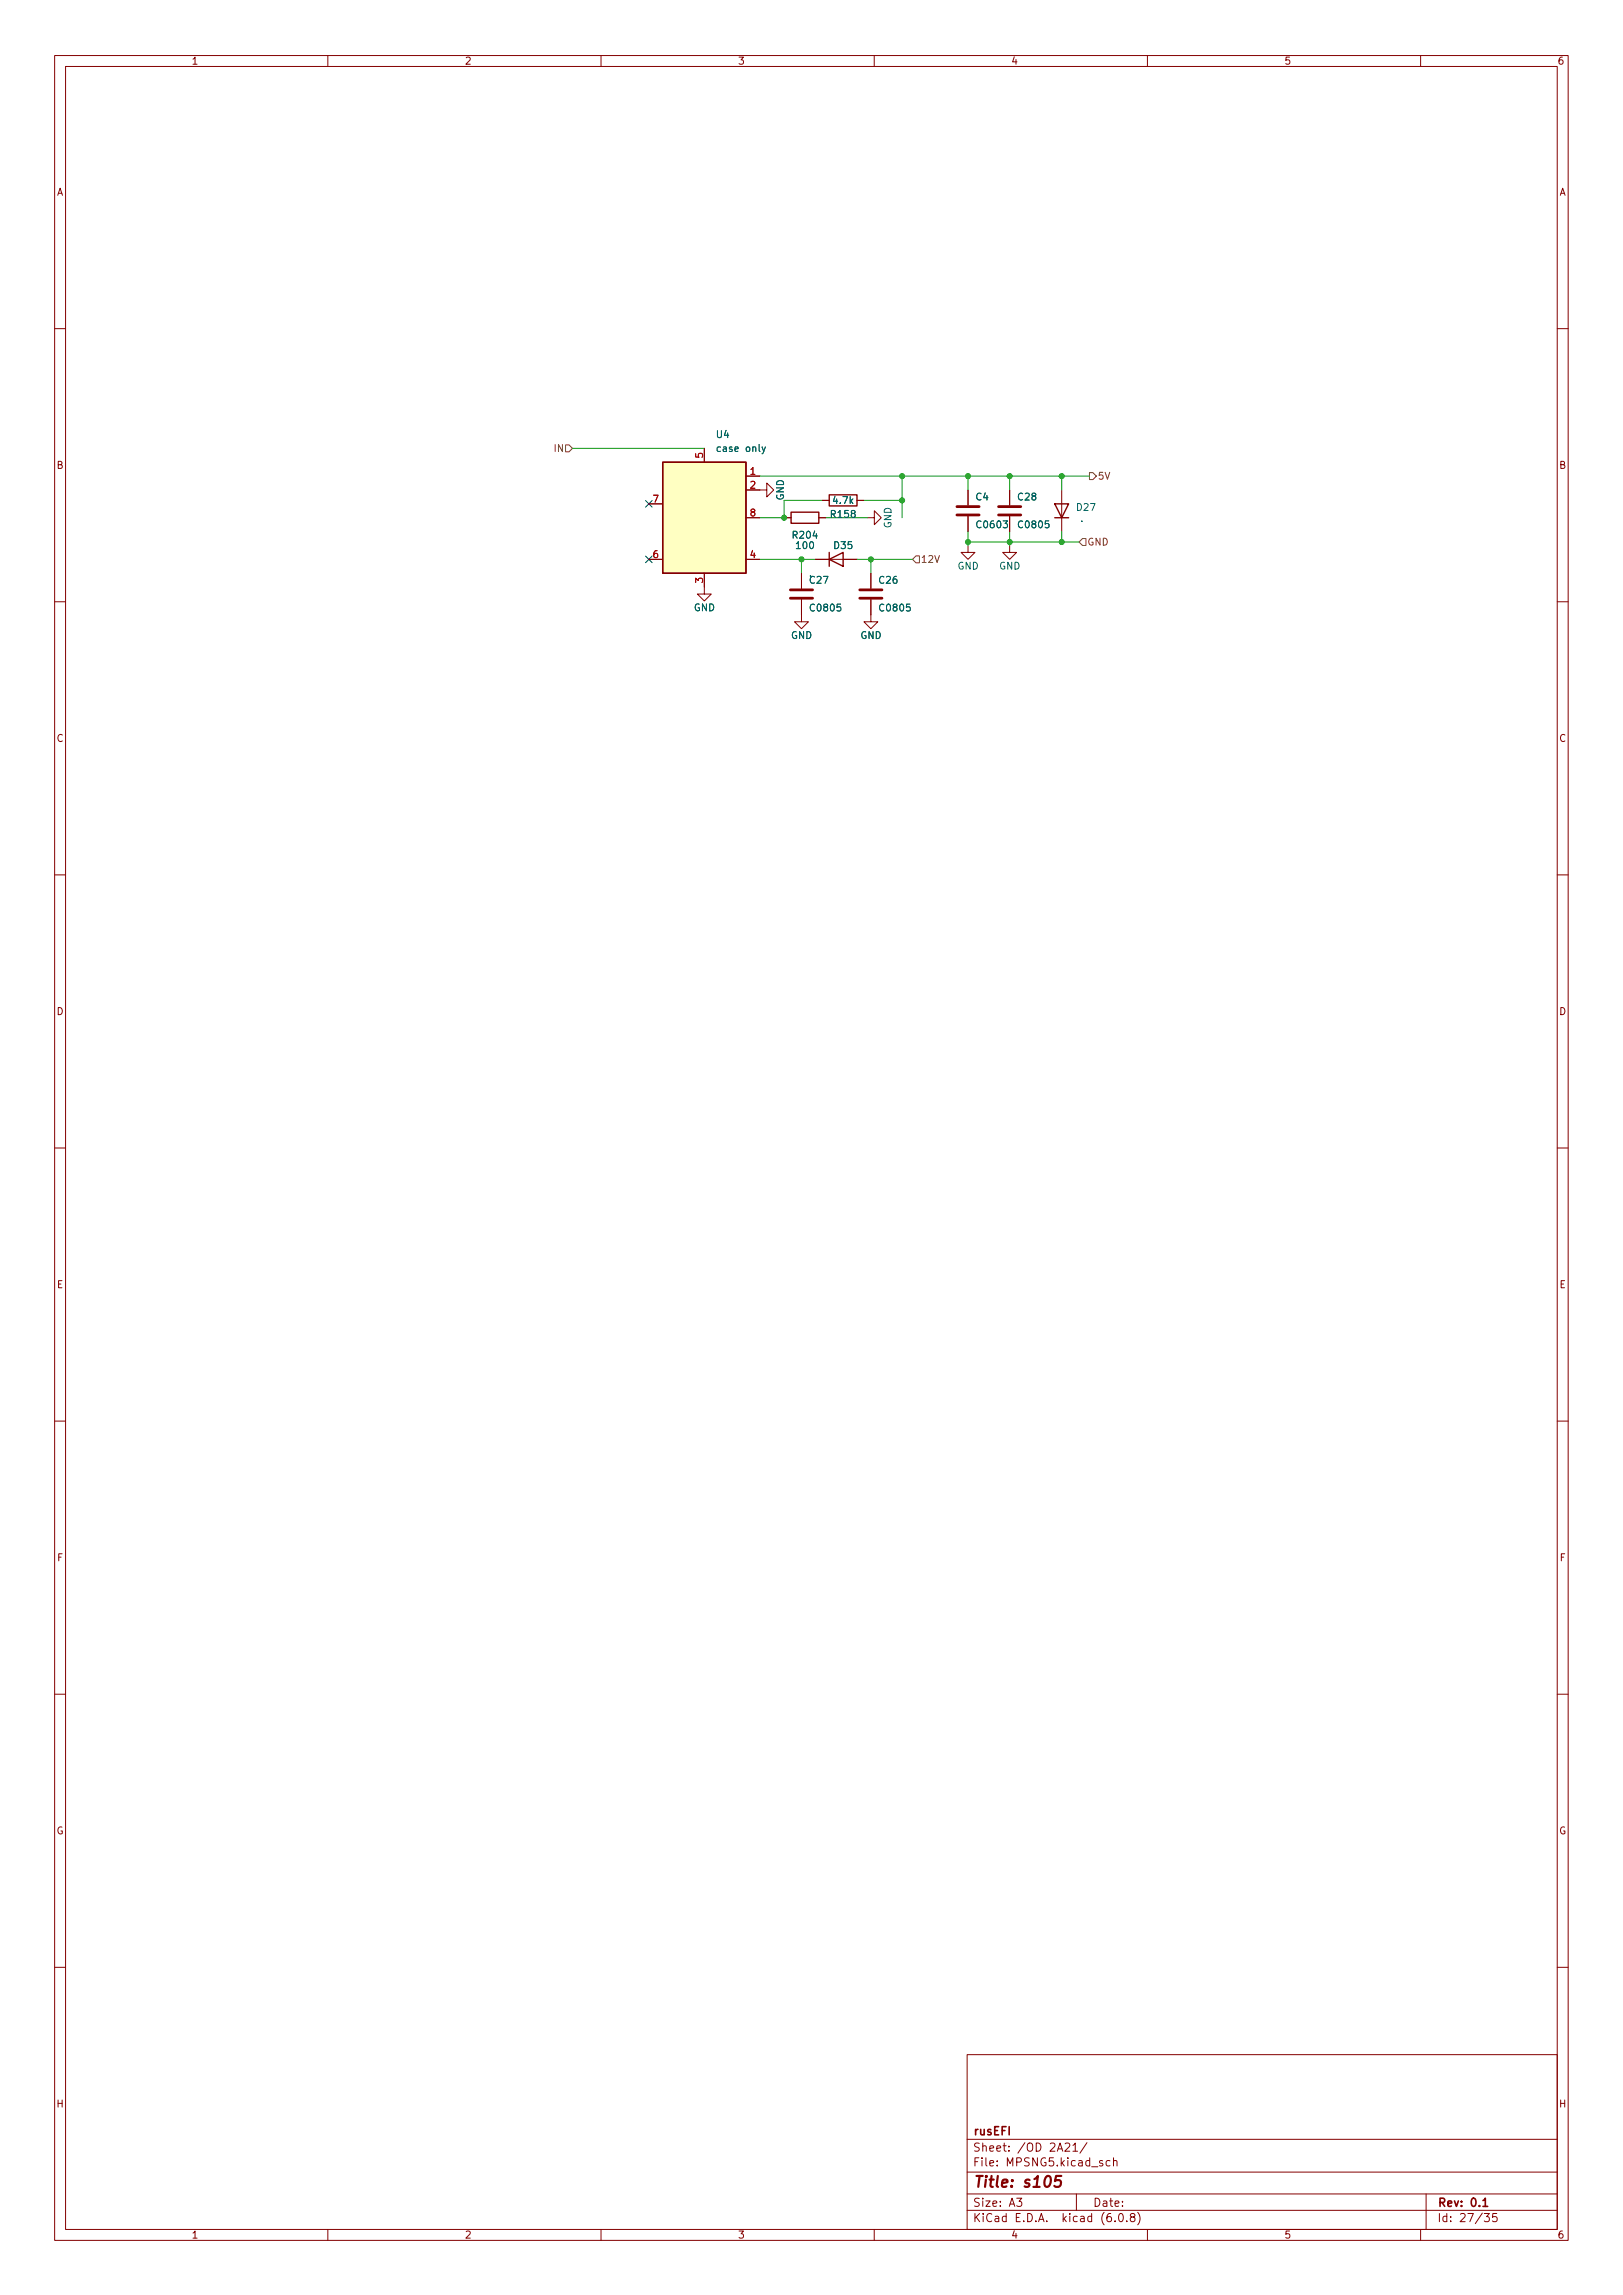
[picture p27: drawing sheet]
<svg xmlns="http://www.w3.org/2000/svg" width="297mm" height="420mm" viewBox="0 0 297 420" stroke-linecap="round" stroke-linejoin="round" font-family="sans-serif">
<defs><g id="words">
<text font-size="2.8" fill="#840000" x="178" y="400.5">Title: s105</text>
<g font-size="2.1" fill="#840000">
<text x="178" y="393.9">Sheet: /OD 2A21/</text>
<text x="178" y="390.9">rusEFI</text>
<text x="178" y="396.6">File: MPSNG5.kicad_sch</text>
<text x="178" y="406.8">KiCad E.D.A. kicad (6.0.8)</text>
<text x="178" y="404">Size: A3</text>
<text x="200" y="404">Date:</text>
<text x="263" y="404">Rev: 0.1</text>
<text x="263" y="406.8">Id: 27/35</text>
</g>
<g font-size="1.8" fill="#840000">
<text x="35" y="11.8">1</text>
<text x="85" y="11.8">2</text>
<text x="135" y="11.8">3</text>
<text x="185" y="11.8">4</text>
<text x="235" y="11.8">5</text>
<text x="285" y="11.8">6</text>
<text x="10.3" y="35.8">A</text>
<text x="285.3" y="35.8">A</text>
<text x="10.3" y="85.8">B</text>
<text x="285.3" y="85.8">B</text>
<text x="10.3" y="135.8">C</text>
<text x="285.3" y="135.8">C</text>
<text x="10.3" y="185.8">D</text>
<text x="285.3" y="185.8">D</text>
<text x="10.4" y="235.8">E</text>
<text x="285.4" y="235.8">E</text>
<text x="10.4" y="285.8">F</text>
<text x="285.5" y="285.8">F</text>
<text x="10.3" y="335.8">G</text>
<text x="285.3" y="335.8">G</text>
<text x="10.3" y="385.8">H</text>
<text x="285.3" y="385.8">H</text>
<text x="35" y="409.8">1</text>
<text x="85" y="409.8">2</text>
<text x="135" y="409.8">3</text>
<text x="185" y="409.8">4</text>
<text x="235" y="409.8">5</text>
<text x="285" y="409.8">6</text>
</g>
<g font-size="1.8" fill="#725600">
<text x="101.5" y="82.7">IN</text>
<text x="200.9" y="87.8">5V</text>
<text x="198.9" y="99.9">GND</text>
<text x="168.5" y="103">12V</text>
</g>
<g font-size="1.8" fill="#a90000">
<text x="128.7" y="83.8" transform="rotate(-90 128.7 83.8)">5</text>
<text x="137.3" y="86.9">1</text>
<text x="137.3" y="89.5">2</text>
<text x="119.5" y="92">7</text>
<text x="137.3" y="94.5">8</text>
<text x="119.5" y="102.2">6</text>
<text x="128.7" y="106.7" transform="rotate(-90 128.7 106.7)">3</text>
<text x="137.3" y="102.2">4</text>
</g>
<g font-size="1.8" fill="#006464">
<text x="131.1" y="80.2">U4</text>
<text x="131.6" y="82.7">case only</text>
<text x="143.5" y="91.6" transform="rotate(-90 143.5 91.6)">GND</text>
<text x="152.2" y="94.8">R158</text>
<text x="152.6" y="92.2">4.7k</text>
<text x="178.6" y="91.6">C4</text>
<text x="186.4" y="91.6">C28</text>
<text x="197.1" y="93.5">D27</text>
<text x="198.1" y="95.7" transform="rotate(-90 198.1 95.7)">.</text>
<text x="145.2" y="98.6">R204</text>
<text x="145.8" y="100.5">100</text>
<text x="152.7" y="100.5">D35</text>
<text x="163.1" y="96.7" transform="rotate(-90 163.1 96.7)">GND</text>
<text x="179" y="96.7">C0603</text>
<text x="186.6" y="96.7">C0805</text>
<text x="148.1" y="105.6">.</text>
<text x="148.3" y="106.8">C27</text>
<text x="161" y="106.8">C26</text>
<text x="175.2" y="104.3">GND</text>
<text x="182.8" y="104.3">GND</text>
<text x="127" y="111.9">GND</text>
<text x="148.5" y="111.9">C0805</text>
<text x="161.2" y="111.9">C0805</text>
<text x="144.7" y="117">GND</text>
<text x="157.4" y="117">GND</text>
</g>
</g></defs>
<g fill="none" stroke="#840000" stroke-width=".18">
<path d="M10 10.2h277v400h-277zM12 12.2h273v396h-273zM60 10.2v2M110 10.2v2M160 10.2v2M210 10.2v2M260 10.2v2M10 60.2h2M285 60.2h2M118.7 92.2h2.6M128.9 82.1v2.5M136.5 89.7h3.8v-1.3l1.3 1.3-1.3 1.3v-1.3"/>
<path d="M136.5 87.2h2.6M136.5 94.8h2.6M143.5 94.8h1.3M149.9 94.8h1.2M150.5 91.6h1.3M156.8 91.6h1.3M158.7 94.8h1.3v-1.3l1.3 1.3-1.3 1.3v-1.3M177.2 99.9v1.2h1.2l-1.2 1.3-1.3-1.3h1.3M177.2 89.7v2.8M177.2 94.5v2.8M184.8 99.9v1.2h1.3l-1.3 1.3-1.3-1.3h1.3M184.8 89.7v2.8"/>
<path d="M184.8 94.5v2.8M194.3 89.7v7.6M10 110.2h2M118.7 102.4h2.6M128.9 104.9v3.9h1.3l-1.3 1.2-1.3-1.2h1.3M136.5 102.4h2.6M146.7 109.8v4h1.3l-1.3 1.3-1.3-1.3h1.3M146.7 104.9v2.8M149.2 102.4h7.6M159.4 109.8v4h1.3l-1.3 1.3-1.3-1.3h1.3M159.4 104.9v2.8M285 110.2h2"/>
<path d="M10 160.2h2M285 160.2h2M10 210.2h2M285 210.2h2M10 260.2h2M285 260.2h2M10 310.2h2M285 310.2h2M10 360.2h2M177 376.2h108v32h-108zM285 360.2h2M177 397.7h108"/>
<path d="M177 391.7h108M194.9 392.5l.6-.2 .2 .2 .1 .3-.9 1h.9M196.4 392.8l.4-.5v1.5M196.4 393.8h.8M198.9 392.3l-1.3 1.9M201.8 395.6l-.4-.1-.2 .3 .1 .2 .5 .1v.4h-.6M203.1 395.6l-.4-.1-.3 .3v.5l.2 .2h.5M203.8 395.7l.2-.2 .4 .1v.9M203.8 395v1.5M60 408.2v2M110 408.2v2M160 408.2v2"/>
<path d="M177 404.7h108M177 401.7h108M186.1 402.4h.9l-.5 .6 .4 .2v.6l-.2 .1h-.4l-.2-.1M197 401.7v3M204.1 406.6v.1M204.9 405.3l.2-.1a.8 .8 0 0 1 .5 .8 .8 .8 0 0 1-.5 .7 1 1 0 0 1-.2-1.4zM206.2 406.6v.1M207.1 405.9l-.2-.3v-.2l.2-.2 .5 .1 .1 .2-.1 .2-.6 .3-.1 .2v.4l.2 .1h.5l.1-.2-.1-.5-.2-.1M208.2 405a1.72 1.72 0 0 1 0 2.3M210 408.2v2M260 408.2v2M261 401.7v6.5"/>
<path d="M271.7 405.2h.9l-.5 .6 .4 .2v.6l-.2 .1h-.4l-.2-.1M273.9 405.2h-.7l-.1 .8 .3-.2 .5 .1 .1 .2-.1 .5-.2 .1-.6-.1"/>
</g>
<path d="M271.4 402.9l.4-.5v1.5M271.4 403.9h.9" fill="none" stroke="#840000" stroke-width=".3"/>
<path d="M194.2 398.4h-.9l-.2 .9 .3-.2 .6 .1 .2 .3-.2 .7-.3 .2h-.5l-.2-.2" fill="none" stroke="#840000" stroke-width=".4"/>
<path d="M175.1 94.3h4.1M175.1 92.8h4.1M182.8 94.3h4M182.8 92.8h4M144.7 109.5h4M144.7 108h4M157.4 109.5h4M157.4 108h4" fill="none" stroke="#840000" stroke-width=".51"/>
<path d="M121.3 84.6h15.2v20.3h-15.2zM144.8 93.8h5.1v2h-5.1zM151.8 90.6h5v2h-5zM193 92.2h2.6l-1.3 2.6zM193 94.8h2.6M151.8 102.4l2.5-1.3v2.6zM151.8 101.1v2.6" fill="none" stroke="#840000" stroke-width=".25"/>
<path d="M121.3 84.6h15.2v20.3h-15.2z" fill="#ffffc2" stroke="#ffffc2" stroke-width=".18"/>
<path d="M139.5 81.8l.3 .9M140.1 81.8l-.4 1.2-.2 .1" fill="none" stroke="#006464" stroke-width=".18"/>
<path d="M103.5 81.4h.6l.7 .7-.7 .6h-.6zM198.1 98.6h.7v1.3h-.7l-.6-.7zM199.4 86.5h.6l.7 .7-.7 .6h-.6zM167.6 101.8h.7v1.2h-.7l-.6-.6z" fill="none" stroke="#725600" stroke-width=".18"/>
<g fill="none" stroke="#009600" stroke-width=".18">
<path d="M104.8 82.1h24.1M139.1 87.2h60.3M150.5 91.6h-7v3.2h-4.4M151.1 94.8h7.6M158.1 91.6h7M165.1 87.2v7.6M177.2 87.2v2.5M177.2 97.3v2.6M177.2 99.2h20.3M184.8 87.2v2.5M184.8 97.3v2.6M194.3 87.2v2.5"/>
<path d="M194.3 97.3v1.9M139.1 102.4h10.1M146.7 102.4v2.5M156.8 102.4h10.2M159.4 102.4v2.5"/>
</g>
<path d="M118.1 91.6l1.3 1.3M119.4 91.6l-1.3 1.3M118.1 101.8l1.3 1.2M119.4 101.8l-1.3 1.2" fill="none" stroke="#000084" stroke-width=".18"/>
<g fill="#009600" stroke="#009600" stroke-width=".18">
<circle cx="184.8" cy="99.2" r=".46"/>
<circle cx="194.3" cy="99.2" r=".46"/>
<circle cx="184.8" cy="87.2" r=".46"/>
<circle cx="177.2" cy="87.2" r=".46"/>
<circle cx="194.3" cy="87.2" r=".46"/>
<circle cx="177.2" cy="99.2" r=".46"/>
<circle cx="165.1" cy="91.6" r=".46"/>
<circle cx="143.5" cy="94.8" r=".46"/>
<circle cx="165.1" cy="87.2" r=".46"/>
<circle cx="146.7" cy="102.4" r=".46"/>
<circle cx="159.4" cy="102.4" r=".46"/>
</g>
<use href="#words"/>
</svg>
